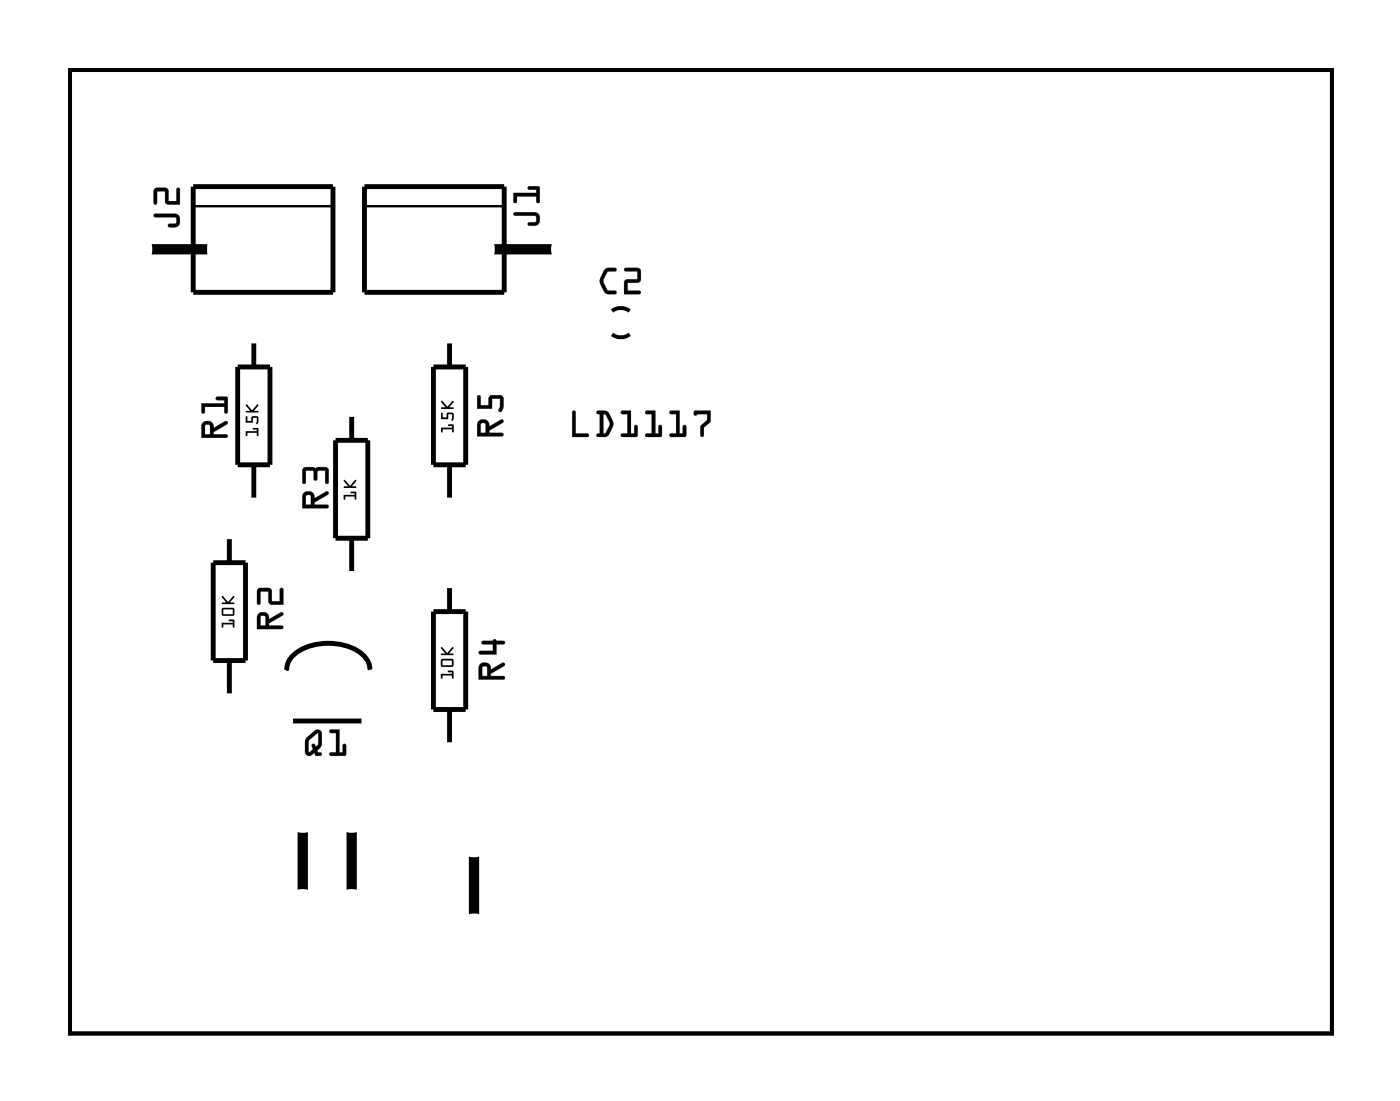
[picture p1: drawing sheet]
<svg xmlns="http://www.w3.org/2000/svg" width="73mm" height="57mm" viewBox="0 0 73 57" stroke-linecap="round" stroke-linejoin="round" font-family="sans-serif">
<path d="M3.6 3.6h65.5v50h-65.5zM31.8 17.4a.73 .73 0 0 0 .9 0M31.8 16.1a.73 .73 0 0 1 .9 0" fill="none" stroke="#000" stroke-width=".2"/>
<g fill="#000">
<path d="M3.6 3.6h65.5v50.1h-65.5zM3.6 3.6v50h65.5v-50z"/>
<path d="M8 11.1h1.1a.36 .36 0 0 1 .2 .3 .36 .36 0 0 1-.2 .4h-.3l-.1-.1 .1-.1h.3v-.3h-1zM8 9.8h.6l.1 .1v.5h.5v-.6h.1v.8h-.7v-.7h-.4v.6l-.2 .1z"/>
<path d="M8 11.1h1.1a.37 .37 0 0 1 .3 .3 .37 .37 0 0 1-.3 .4h-.3a.1 .1 0 0 1-.1-.1 .1 .1 0 0 1 .1-.1h.3v-.3h-1zM8 11.1l.1 .2h1v.3l-.4 .1 .1 .1h.3a.35 .35 0 0 0 .2-.4 .35 .35 0 0 0-.2-.3zM8 9.8h.7v.6h.5v-.6a.1 .1 0 0 1 0-.1 .1 .1 0 0 1 .1 .1v.8h-.7v-.7h-.4v.6a.1 .1 0 0 1-.1 .1 .1 .1 0 0 1-.1-.1zM8 9.8v.8l.1-.1v-.6h.5v.7h.7v-.8h-.1v.7h-.5v-.6l-.1-.1z"/>
<path d="M26.7 11h1.1a.36 .36 0 0 1 .2 .4 .36 .36 0 0 1-.2 .3h-.3l-.1-.1 .1-.1h.3v-.3h-1.1zM26.7 10h1.1v-.2h-.3l-.1-.1h.6v.8h-.2v-.3h-1v.3h-.1z"/>
<path d="M26.7 11h1.1a.37 .37 0 0 1 .2 .4 .37 .37 0 0 1-.2 .3h-.3a.1 .1 0 0 1-.1-.1 .1 .1 0 0 1 .1-.1h.3v-.3h-1.1zM26.7 11.1v.1h1.1v.3l-.4 .1 .1 .1h.3a.35 .35 0 0 0 .2-.3 .35 .35 0 0 0-.2-.4zM26.6 10h1.2v-.2l-.3 .1a.1 .1 0 0 1-.1-.1 .1 .1 0 0 1 .1-.1h.5v.8a.1 .1 0 0 1-.1 0 .1 .1 0 0 1-.1 0v-.3h-1v.3a.1 .1 0 0 1-.1 0 .1 .1 0 0 1-.1 0zM26.7 10v.5h.1v-.3h1l.1 .3h.1v-.8h-.6l.1 .1h.3v.2z"/>
<path d="M31.4 14l.5-.1a.1 .1 0 0 1 .1 .1 .1 .1 0 0 1-.1 .1h-.4l-.2 .5 .2 .5h.4a.1 .1 0 0 1 .1 .1 .1 .1 0 0 1-.1 .1l-.5-.1-.2-.4-.1-.3zM31.4 14l-.2 .4a.83 .83 0 0 0 .3 .8l.4 .1 .1-.1-.1-.1h-.4l-.2-.4v-.2l.2-.4h.4l.1-.1-.1-.1h-.3zM32.4 13.9h.7l.2 .1-.1 .6-.6 .1v.4h.6a.1 .1 0 0 1 .1 .1 .1 .1 0 0 1-.1 .1h-.8v-.8h.7v-.4h-.7zM32.4 13.9l.1 .2h.6v.4l-.6 .1-.1 .7h.8v-.2h-.6v-.4l.6-.1v-.6l-.1-.1z"/>
<path d="M31.4 14l.2-.1 .4 .1-.1 .1h-.4l-.2 .5 .2 .5h.4l.1 .1-.1 .1a.6 .6 0 0 1-.8-.6l.1-.3zM32.4 13.9h.7l.2 .1-.1 .6-.6 .1v.4h.6v.2h-.8v-.7l.7-.1v-.4h-.6z"/>
<path d="M10.5 21.9a.32 .32 0 0 1 .4 0 .32 .32 0 0 1 .2 .3l.7-.3v.1l-.7 .4v.1h.6l.1 .2h-1.3zM10.7 22.1l-.1 .4h.3v-.4zM10.5 20.9h1.1v-.1h-.3l-.1-.2h.6v.8h-.1l-.1-.3h-1v.3l-.1 .1z"/>
<path d="M10.5 21.9a.32 .32 0 0 1 .4 0 .32 .32 0 0 1 .2 .3l.6-.3a.1 .1 0 0 1 .1 0 .1 .1 0 0 1 0 .1l-.7 .4v.1h.6a.1 .1 0 0 1 .1 .1 .1 .1 0 0 1-.1 .1h-1.2v-.6zM10.5 21.9v.8h1.3l-.1-.1h-.6v-.2l.7-.4v-.1l-.7 .3a.31 .31 0 0 0-.2-.3 .31 .31 0 0 0-.4 0zM10.7 22.1l-.1 .4h.3v-.4zM10.7 22.1h.2v.5h-.3zM10.5 20.9h1.1v-.1h-.3a.1 .1 0 0 1-.1-.1 .1 .1 0 0 1 .1-.1h.5v.8a.1 .1 0 0 1-.1 .1 .1 .1 0 0 1-.1-.1v-.3h-1v.3a.1 .1 0 0 1-.1 .1 .1 .1 0 0 1 0-.1zM10.5 20.9v.5h.1v-.3h1.1v.3h.1v-.8l-.6 .1 .1 .1h.4v.1z"/>
<path d="M11.5 32.3h.6v-.1h-.2h.2l.1 .4h-.1v-.2h-.5l-.1 .2zM11.5 31.6h.6l.1 .3-.6 .1zM11.6 31.6v.3h.5v-.3zM11.5 30.9l.3 .3 .3-.3-.2 .4h.3l-.7 .1v-.1h.2z"/>
<path d="M11.5 32.3h.6v-.1h-.2h.2l.1 .4h-.1v-.2h-.5l-.1 .2zM11.5 32.3v.3l.1-.2h.5v.2h.1l-.1-.4h-.2h.2v.1zM11.5 31.6h.6l.1 .3-.6 .1zM11.5 31.6l.1 .4 .6-.1-.1-.3zM11.6 31.6v.3h.5v-.3zM11.6 31.6h.5v.3h-.5zM11.5 30.9l.3 .3 .3-.3-.2 .4h.3l-.7 .1v-.1h.2zM11.5 30.9l.2 .4h-.2v.1l.7-.1h-.3l.2-.4-.3 .3z"/>
<path d="M12.8 22.4h.5v-.1l-.2-.1h.3v.4h-.1v-.1h-.5v.1zM12.8 21.6v.3h.2l.1-.3h.3v.4h-.1v-.3h-.2v.2h-.3zM12.8 21l.3 .3 .3-.3-.2 .3 .2 .1h-.6v-.1h.2z"/>
<path d="M12.8 22.4h.5v-.1l-.2-.1h.3v.4h-.1v-.1h-.5v.1zM12.8 22.4v.2v-.1h.5v.1h.1v-.4h-.3l.2 .1v.1zM12.8 21.6v.3h.2l.1-.3h.3v.4h-.1v-.3h-.2v.2h-.3zM12.8 21.6v.3h.3v-.2h.2v.3h.1v-.4h-.3l-.1 .3h-.2v-.3zM12.8 21l.3 .3 .3-.3-.2 .3 .2 .1h-.6v-.1h.2zM12.8 21l.2 .3h-.2v.1h.6l-.2-.1 .2-.3-.3 .3z"/>
<path d="M13.4 31.9a.32 .32 0 0 1 .4-.1 .32 .32 0 0 1 .2 .3l.6-.3 .1 .1-.7 .5v.1h.6l.1 .1-1.4 .1zM13.5 32v.5h.3v-.5zM13.4 30.6l.6-.1 .1 .2v.5h.4v-.6l.1-.1 .1 .9-.7-.1-.1-.6h-.4v.6l-.1 .1z"/>
<path d="M13.4 31.9a.32 .32 0 0 1 .4-.1 .32 .32 0 0 1 .2 .3l.6-.3a.1 .1 0 0 1 .1 0 .1 .1 0 0 1 0 .2l-.7 .4v.1h.6a.1 .1 0 0 1 .1 .1 .1 .1 0 0 1-.1 .1h-1.3v-.7zM13.4 31.9l-.1 .8 1.4-.1-.1-.1h-.6v-.2l.7-.4-.1-.1-.6 .4a.31 .31 0 0 0-.2-.4 .31 .31 0 0 0-.4 .1zM13.5 32v.5h.3v-.5zM13.5 32h.3v.5h-.3zM13.4 30.6h.7v.6h.4v-.6a.1 .1 0 0 1 .1-.1 .1 .1 0 0 1 .1 .1v.8l-.7-.1-.1-.6h-.4v.6a.1 .1 0 0 1-.1 .1 .1 .1 0 0 1-.1-.1zM13.4 30.6v.8l.1-.1v-.6h.4l.1 .6 .7 .1-.1-.9-.1 .1v.6h-.4v-.5l-.1-.2z"/>
<path d="M16 38.2l.4-.3h.2l.1 .8-.2 .3v.1l.1-.1a.1 .1 0 0 1 .1 .1 .1 .1 0 0 1-.1 .1h-.2l-.1-.1-.2 .1h-.2a.94 .94 0 0 1 0-.8zM16 38.3a.97 .97 0 0 0-.1 .8l.1 .1 .3-.1 .1 .1h.3v-.1h-.2l-.1-.2 .3-.2v-.6a.21 .21 0 0 0-.1-.2 .21 .21 0 0 0-.2 0zM16.1 38.4v.7l.2-.2-.1-.2a.11 .11 0 0 1 .1-.1 .11 .11 0 0 1 .1 .2l.1-.2v-.5zM16.1 38.4l.4-.4v.6a.14 .14 0 0 1-.1 .2 .14 .14 0 0 1-.1-.2l-.1 .1 .1 .2-.3 .2zM17.1 37.9h.5v1.2h.2v-.4a.1 .1 0 0 1 .1-.1 .1 .1 0 0 1 .1 .1l-.1 .5h-.7a.1 .1 0 0 1-.1-.1 .1 .1 0 0 1 .1-.1l.2 .1v-1.1h-.3zM17.1 37.9l.1 .1h.3v1.1h-.3l-.1 .1h.8v-.6l-.1 .1v.4h-.2v-1.2z"/>
<path d="M16 38.3l.4-.4h.2l.1 .8-.2 .3 .2 .1-.1 .1h-.2l-.1-.1-.3 .1-.1-.1a.98 .98 0 0 1 .1-.8zM16.1 38.4l-.1 .6 .3-.1-.1-.2a.11 .11 0 0 1 .1-.1 .11 .11 0 0 1 .1 .2l.1-.2v-.5zM17.1 37.9h.5v1.2h.2v-.4l.1-.1v.6h-.8l.1-.1h.2v-1.1h-.2z"/>
<path d="M15.8 25.6a.32 .32 0 0 1 .4-.1 .32 .32 0 0 1 .1 .4l.7-.4v.1l-.7 .5v.1h.7l.1 .1-1.4 .1zM15.9 25.7v.5h.2v-.5zM15.7 24.3h1.2l.2 .1v.7h-.2v-.7l-.4 .1v.4h-.1h-.1v-.5h-.4v.6l-.1 .1z"/>
<path d="M15.8 25.6a.32 .32 0 0 1 .4-.1 .32 .32 0 0 1 .1 .4l.6-.4a.1 .1 0 0 1 .2 0 .11 .11 0 0 1-.1 .2l-.7 .4v.1h.7a.1 .1 0 0 1 .1 .1 .1 .1 0 0 1-.1 .1h-1.3v-.6zM15.8 25.6l-.1 .8 1.3-.1v-.1h-.7v-.1l.7-.4v-.2l-.7 .4a.31 .31 0 0 0-.1-.4 .31 .31 0 0 0-.4 .1zM15.9 25.7v.5h.2v-.5zM15.9 25.7h.2l.1 .5h-.3zM15.7 24.3h1.3l.1 .1v.6a.1 .1 0 0 1-.1 .1 .1 .1 0 0 1-.1-.1v-.6l-.4 .1v.4a.1 .1 0 0 1-.1 .1 .1 .1 0 0 1-.1-.1v-.4l-.4-.1v.6a.1 .1 0 0 1-.1 .1 .1 .1 0 0 1-.1-.1zM15.8 24.3v.8l.1-.1v-.6h.4v.5h.1h.1v-.5h.4v.7h.1l.1-.7-.2-.1z"/>
<path d="M17.8 25.7h.6v-.1l-.2-.1h.3v.4h-.1v-.1h-.5v.1zM17.8 24.9l.4 .3 .3-.3-.2 .3 .2 .1h-.6v-.1h.2z"/>
<path d="M17.8 25.7h.6v-.1l-.2-.1h.3v.4h-.1v-.1h-.5v.1zM17.8 25.7l.1 .2v-.1h.5v.1h.1v-.4h-.3l.2 .1v.1zM17.8 24.9l.4 .3 .3-.3-.2 .3 .2 .1h-.6v-.1h.2zM17.9 24.9l.2 .3h-.2v.1h.6l-.2-.1 .2-.3-.3 .3z"/>
<path d="M22.9 35h.6v-.1l-.3-.1h.3v.4v-.1h-.5l-.1 .1zM22.9 34.2h.6v.4h-.6zM23 34.3v.2h.5v-.2zM22.9 33.6l.3 .3 .3-.3-.2 .3 .2 .1h-.6v-.1h.2z"/>
<path d="M22.9 35h.6v-.1l-.3-.1h.3v.4v-.1h-.5l-.1 .1zM22.9 35v.2l.1-.1h.5v.1v-.4h-.3l.3 .1v.1zM22.9 34.2h.6v.4h-.6zM22.9 34.2v.4h.6v-.4zM23 34.3v.2h.5v-.2zM23 34.3h.5v.2h-.5zM22.9 33.6l.3 .3 .3-.3-.2 .3 .2 .1h-.6v-.1h.2zM22.9 33.6l.2 .3h-.2v.1h.6l-.2-.1 .2-.3-.3 .3z"/>
<path d="M22.9 22.2h.6v-.1h-.2l.2-.1 .1 .4h-.1v-.1h-.5l-.1 .1zM22.9 21.4h.1v.3h.2v-.3h.3v.4h-.1l.1-.3h-.2v.3h-.4zM22.9 20.8l.3 .3 .3-.3-.2 .3 .3 .1h-.7v-.1h.2z"/>
<path d="M22.9 22.2h.6v-.1h-.2l.2-.1 .1 .4h-.1v-.1h-.5l-.1 .1zM22.9 22.2v.2l.1-.1h.5v.1v-.4l-.2 .1h.2v.1zM22.9 21.4h.1v.3h.2v-.3h.3v.4h-.1l.1-.3h-.2v.3h-.4zM22.9 21.4v.4h.4v-.3h.2l-.1 .3h.1v-.4h-.3v.3h-.2v-.3zM22.9 20.8l.3 .3 .3-.3-.2 .3 .3 .1h-.7v-.1h.2zM22.9 20.8l.2 .3h-.2v.1h.6l-.2-.1 .2-.3-.3 .3z"/>
<path d="M24.8 21.9a.32 .32 0 0 1 .4-.1 .32 .32 0 0 1 .2 .3l.7-.3v.1l-.7 .5v.1h.6l.1 .1h-1.3zM25 22l-.1 .5h.3v-.5zM24.8 20.5l.1 .1v.4h.5v-.4l.6-.1 .1 .2v.4a.15 .15 0 0 1 0 .2 .15 .15 0 0 1-.2 0l.1-.6h-.5v.5h-.7z"/>
<path d="M24.8 21.8a.32 .32 0 0 1 .4 0 .32 .32 0 0 1 .2 .3l.6-.3a.1 .1 0 0 1 .1 0 .1 .1 0 0 1 0 .2l-.7 .4v.1h.6a.1 .1 0 0 1 .1 .1 .1 .1 0 0 1-.1 .1h-1.2v-.7zM24.9 21.9l-.1 .7h1.3l-.1-.1h-.6v-.2l.7-.4v-.1l-.7 .4a.31 .31 0 0 0-.2-.4 .31 .31 0 0 0-.3 .1zM25 22l-.1 .5h.3v-.5zM25 22h.2v.5h-.3zM24.8 20.5l.1 .1v.4h.5v-.4l.6-.1 .1 .2v.6a.11 .11 0 0 1-.2 .1 .1 .1 0 0 1 0-.1l.1-.6h-.5v.5h-.7zM24.8 20.5v.7h.7v-.5h.5l-.1 .6v.1l.1-.1 .1-.6-.1-.2-.6 .1v.4h-.5v-.4z"/>
<path d="M24.9 34.5a.32 .32 0 0 1 .4-.1 .32 .32 0 0 1 .2 .4l.7-.4v.1l-.7 .5v.1h.6l.1 .1-1.4 .1zM25.1 34.6l-.1 .5h.3v-.5zM25 33.3h.6l.1-.1 .5 .2h-.4v.6h-.9v-.1v-.1h.7v-.4h-.5z"/>
<path d="M24.9 34.5a.32 .32 0 0 1 .4-.1 .32 .32 0 0 1 .2 .4l.6-.4a.1 .1 0 0 1 .1 0 .1 .1 0 0 1 0 .2l-.7 .4v.1h.6a.1 .1 0 0 1 .1 .1 .1 .1 0 0 1-.1 .1h-1.3v-.6zM24.9 34.5l-.1 .8 1.4-.1-.1-.1h-.6v-.1l.7-.4v-.2l-.7 .4a.31 .31 0 0 0-.2-.4 .31 .31 0 0 0-.4 .1zM25.1 34.6l-.1 .5h.3v-.5zM25 34.6h.3v.5h-.3zM25 33.3h.6a.09 .09 0 0 1 .1-.1 .09 .09 0 0 1 .1 .1h.3a.1 .1 0 0 1 .1 .1 .1 .1 0 0 1-.1 .1l-.3-.1v.6h-.9a.1 .1 0 0 1-.1-.1 .1 .1 0 0 1 .1-.1h.7v-.4h-.6zM25 33.3l.1 .1h.5v.4h-.7v.1v.1h.9v-.6h.3h.1l-.5-.2-.1 .1z"/>
<path d="M29.7 21.3l.2 .1v1.1h.6a.1 .1 0 0 1 .1 .1 .1 .1 0 0 1-.1 .1h-.8zM29.7 21.4v1.3h.8v-.2h-.6v-1.1zM31 21.3l.5 .1 .3 .6-.2 .6-.5 .1a.1 .1 0 0 1-.1-.1 .1 .1 0 0 1 .1-.1v-1h-.1zM31 21.4v.1h.1v1h-.1v.1l.4 .1 .4-.5v-.4l-.3-.4zM31.3 21.5v1h.1l.2-.5-.2-.5zM31.3 21.5h.2l.2 .5-.3 .5h-.1zM32.2 21.3h.6l-.1 1.2h.2v-.4a.1 .1 0 0 1 .1 0 .1 .1 0 0 1 .1 0v.6h-.8a.1 .1 0 0 1-.1-.1 .1 .1 0 0 1 .1-.1h.3v-1h-.3zM32.3 21.4v.1h.3v1h-.3l-.1 .1 .8 .1v-.6h-.1v.4h-.2v-1.2zM33.5 21.3h.5v1.2h.2v-.4a.1 .1 0 0 1 .1 0 .1 .1 0 0 1 .1 0l-.1 .6h-.7a.1 .1 0 0 1-.1-.1 .1 .1 0 0 1 .1-.1h.2v-1h-.3zM33.5 21.4v.1h.3v1h-.3v.1l.8 .1v-.6h-.1v.4h-.2v-1.2zM34.8 21.3h.5v1.2h.1v-.4a.1 .1 0 0 1 .1 0 .1 .1 0 0 1 .1 0v.6h-.8a.1 .1 0 0 1-.1-.1 .1 .1 0 0 1 .1-.1h.3v-1h-.3zM34.8 21.4v.1h.3v1h-.3v.1l.8 .1v-.6h-.1v.4h-.2v-1.2zM36 21.3h.9v.6l-.4 .3v.4a.1 .1 0 0 1-.1 .1 .1 .1 0 0 1 0-.1v-.5l.3-.3v-.3h-.5l-.1 .1zM36 21.4l.1 .2 .6-.1v.3l-.3 .3v.5l.1 .1v-.5l.4-.3v-.6z"/>
<path d="M29.7 21.3l.2 .1v1.1h.6v.2h-.8zM31 21.3l.5 .1a.8 .8 0 0 1 .1 1.1l-.1 .2-.5-.1v-.1h.1v-1h-.1zM31.3 21.5v1h.1l.3-.5-.2-.5zM32.3 21.3h.4v1.2h.2v-.4h.1v.6l-.8-.1 .1-.1h.3v-1h-.3zM33.5 21.3h.5v1.2h.2v-.4h.1v.6l-.8-.1v-.1h.3v-1h-.3zM34.8 21.3h.5v1.2h.1l.1-.4h.1v.6l-.8-.1v-.1h.3v-1h-.3zM36 21.3h.9v.6l-.4 .3v.5l-.1-.1v-.5l.3-.3v-.3l-.6 .1z"/>
</g>
<g fill="none" stroke="#000" stroke-width=".25">
<path d="M10 9.7h7.3v5.5h-7.3zM12.3 19h1.7v5.1h-1.7zM13.2 17.7v1.3M18.9 9.7h7.3v5.5h-7.3zM22.5 19h1.7v5.1h-1.7zM23.3 17.7v1.3M11.1 29.2h1.6v5.1h-1.6zM11.9 27.9v1.3M11.9 34.3v1.8M13.2 24.1v1.9M15.2 37.4h3.6M17.4 22.9h1.7v5h-1.7z"/>
<path d="M18.3 21.5v1.4M18.3 27.9v1.9M19.2 34.7a1.92 1.92 0 0 0-2.2-1.3 2.34 2.34 0 0 0-2 1l-.1 .3M22.5 31.7h1.7v5.1h-1.7zM23.3 24.1v1.9M23.3 30.4v1.3M23.3 36.8v1.9"/>
</g>
<path d="M10 10.7h7.3M18.9 10.7h7.3" fill="none" stroke="#000" stroke-width=".13"/>
<path d="M7.8 12.9h3.2M25.6 12.9h3.1M15.7 43.1v3.2M18.3 43.1v3.2M24.6 44.4v3.1" fill="none" stroke="#000" stroke-width=".53"/>
<circle cx="13.2" cy="26.9" r=".7" fill="#fff"/>
<circle cx="13.2" cy="26.9" r=".7" fill="none" stroke="#fff" stroke-width=".76" stroke-linecap="butt"/>
<circle cx="13.2" cy="16.7" r=".7" fill="#fff"/>
<circle cx="13.2" cy="16.7" r=".7" fill="none" stroke="#fff" stroke-width=".76" stroke-linecap="butt"/>
<circle cx="11.9" cy="37.1" r=".7" fill="#fff"/>
<circle cx="11.9" cy="37.1" r=".7" fill="none" stroke="#fff" stroke-width=".76" stroke-linecap="butt"/>
<circle cx="11.9" cy="26.9" r=".7" fill="#fff"/>
<circle cx="11.9" cy="26.9" r=".7" fill="none" stroke="#fff" stroke-width=".76" stroke-linecap="butt"/>
<circle cx="18.3" cy="30.7" r=".7" fill="#fff"/>
<circle cx="18.3" cy="30.7" r=".7" fill="none" stroke="#fff" stroke-width=".76" stroke-linecap="butt"/>
<circle cx="18.3" cy="20.6" r=".7" fill="#fff"/>
<circle cx="18.3" cy="20.6" r=".7" fill="none" stroke="#fff" stroke-width=".76" stroke-linecap="butt"/>
<circle cx="23.3" cy="39.6" r=".7" fill="#fff"/>
<circle cx="23.3" cy="39.6" r=".7" fill="none" stroke="#fff" stroke-width=".76" stroke-linecap="butt"/>
<circle cx="23.3" cy="29.4" r=".7" fill="#fff"/>
<circle cx="23.3" cy="29.4" r=".7" fill="none" stroke="#fff" stroke-width=".76" stroke-linecap="butt"/>
<circle cx="23.3" cy="26.9" r=".7" fill="#fff"/>
<circle cx="23.3" cy="26.9" r=".7" fill="none" stroke="#fff" stroke-width=".76" stroke-linecap="butt"/>
<circle cx="23.3" cy="16.7" r=".7" fill="#fff"/>
<circle cx="23.3" cy="16.7" r=".7" fill="none" stroke="#fff" stroke-width=".76" stroke-linecap="butt"/>
<circle cx="19.5" cy="35.8" r=".7" fill="#fff"/>
<circle cx="19.5" cy="35.8" r=".7" fill="none" stroke="#fff" stroke-width=".76" stroke-linecap="butt"/>
<circle cx="17" cy="35.8" r=".7" fill="#fff"/>
<circle cx="17" cy="35.8" r=".7" fill="none" stroke="#fff" stroke-width=".76" stroke-linecap="butt"/>
<circle cx="14.4" cy="35.8" r=".7" fill="#fff"/>
<circle cx="14.4" cy="35.8" r=".7" fill="none" stroke="#fff" stroke-width=".76" stroke-linecap="butt"/>
<path d="M20 12.2h1.6v1.5h-1.6z" fill="#fff"/>
<path d="M20 12.2h1.6v1.5h-1.6z" fill="none" stroke="#fff" stroke-width=".76" stroke-linecap="butt"/>
<circle cx="20.8" cy="12.9" r=".76" fill="#fff"/>
<circle cx="20.8" cy="12.9" r=".76" fill="none" stroke="#fff" stroke-width=".76" stroke-linecap="butt"/>
<circle cx="24.3" cy="12.9" r=".76" fill="#fff"/>
<circle cx="24.3" cy="12.9" r=".76" fill="none" stroke="#fff" stroke-width=".76" stroke-linecap="butt"/>
<path d="M11.1 12.2h1.6v1.5h-1.6z" fill="#fff"/>
<path d="M11.1 12.2h1.6v1.5h-1.6z" fill="none" stroke="#fff" stroke-width=".76" stroke-linecap="butt"/>
<circle cx="11.9" cy="12.9" r=".76" fill="#fff"/>
<circle cx="11.9" cy="12.9" r=".76" fill="none" stroke="#fff" stroke-width=".76" stroke-linecap="butt"/>
<circle cx="15.4" cy="12.9" r=".76" fill="#fff"/>
<circle cx="15.4" cy="12.9" r=".76" fill="none" stroke="#fff" stroke-width=".76" stroke-linecap="butt"/>
<path d="M30.2 23.6h1.5v1.6h-1.5z" fill="#fff"/>
<path d="M30.2 23.6h1.5v1.6h-1.5z" fill="none" stroke="#fff" stroke-width=".76" stroke-linecap="butt"/>
<circle cx="31" cy="24.4" r=".79" fill="#fff"/>
<circle cx="31" cy="24.4" r=".79" fill="none" stroke="#fff" stroke-width=".76" stroke-linecap="butt"/>
<circle cx="33.5" cy="24.4" r=".79" fill="#fff"/>
<circle cx="33.5" cy="24.4" r=".79" fill="none" stroke="#fff" stroke-width=".76" stroke-linecap="butt"/>
<circle cx="36" cy="24.4" r=".79" fill="#fff"/>
<circle cx="36" cy="24.4" r=".79" fill="none" stroke="#fff" stroke-width=".76" stroke-linecap="butt"/>
<circle cx="24.6" cy="12.9" r=".7" fill="#fff"/>
<circle cx="24.6" cy="12.9" r=".7" fill="none" stroke="#fff" stroke-width=".76" stroke-linecap="butt"/>
<circle cx="29.7" cy="12.9" r=".7" fill="#fff"/>
<circle cx="29.7" cy="12.9" r=".7" fill="none" stroke="#fff" stroke-width=".76" stroke-linecap="butt"/>
<circle cx="6.8" cy="12.9" r=".7" fill="#fff"/>
<circle cx="6.8" cy="12.9" r=".7" fill="none" stroke="#fff" stroke-width=".76" stroke-linecap="butt"/>
<circle cx="11.9" cy="12.9" r=".7" fill="#fff"/>
<circle cx="11.9" cy="12.9" r=".7" fill="none" stroke="#fff" stroke-width=".76" stroke-linecap="butt"/>
<circle cx="24.6" cy="48.5" r=".7" fill="#fff"/>
<circle cx="24.6" cy="48.5" r=".7" fill="none" stroke="#fff" stroke-width=".76" stroke-linecap="butt"/>
<circle cx="24.6" cy="43.4" r=".7" fill="#fff"/>
<circle cx="24.6" cy="43.4" r=".7" fill="none" stroke="#fff" stroke-width=".76" stroke-linecap="butt"/>
<circle cx="18.3" cy="47.2" r=".7" fill="#fff"/>
<circle cx="18.3" cy="47.2" r=".7" fill="none" stroke="#fff" stroke-width=".76" stroke-linecap="butt"/>
<circle cx="18.3" cy="42.1" r=".7" fill="#fff"/>
<circle cx="18.3" cy="42.1" r=".7" fill="none" stroke="#fff" stroke-width=".76" stroke-linecap="butt"/>
<circle cx="15.7" cy="47.2" r=".7" fill="#fff"/>
<circle cx="15.7" cy="47.2" r=".7" fill="none" stroke="#fff" stroke-width=".76" stroke-linecap="butt"/>
<circle cx="15.7" cy="42.1" r=".7" fill="#fff"/>
<circle cx="15.7" cy="42.1" r=".7" fill="none" stroke="#fff" stroke-width=".76" stroke-linecap="butt"/>
<circle cx="31" cy="16.7" r=".64" fill="#fff"/>
<circle cx="31" cy="16.7" r=".64" fill="none" stroke="#fff" stroke-width=".76" stroke-linecap="butt"/>
<circle cx="33.5" cy="16.7" r=".64" fill="#fff"/>
<circle cx="33.5" cy="16.7" r=".64" fill="none" stroke="#fff" stroke-width=".76" stroke-linecap="butt"/>
<circle cx="41.1" cy="15.5" r=".45" fill="#fff"/>
<circle cx="41.1" cy="15.5" r=".45" fill="none" stroke="#fff" stroke-width=".58"/>
<circle cx="63.9" cy="10.4" r=".45" fill="#fff"/>
<circle cx="63.9" cy="10.4" r=".45" fill="none" stroke="#fff" stroke-width=".58"/>
<circle cx="63.9" cy="12.9" r=".45" fill="#fff"/>
<circle cx="63.9" cy="12.9" r=".45" fill="none" stroke="#fff" stroke-width=".58"/>
<circle cx="63.9" cy="15.5" r=".45" fill="#fff"/>
<circle cx="63.9" cy="15.5" r=".45" fill="none" stroke="#fff" stroke-width=".58"/>
<circle cx="63.9" cy="18" r=".45" fill="#fff"/>
<circle cx="63.9" cy="18" r=".45" fill="none" stroke="#fff" stroke-width=".58"/>
<circle cx="63.9" cy="20.5" r=".45" fill="#fff"/>
<circle cx="63.9" cy="20.5" r=".45" fill="none" stroke="#fff" stroke-width=".58"/>
<circle cx="41.1" cy="12.9" r=".45" fill="#fff"/>
<circle cx="41.1" cy="12.9" r=".45" fill="none" stroke="#fff" stroke-width=".58"/>
<circle cx="41.1" cy="10.4" r=".45" fill="#fff"/>
<circle cx="41.1" cy="10.4" r=".45" fill="none" stroke="#fff" stroke-width=".58"/>
<circle cx="41.1" cy="18" r=".45" fill="#fff"/>
<circle cx="41.1" cy="18" r=".45" fill="none" stroke="#fff" stroke-width=".58"/>
<circle cx="63.9" cy="23.1" r=".45" fill="#fff"/>
<circle cx="63.9" cy="23.1" r=".45" fill="none" stroke="#fff" stroke-width=".58"/>
<circle cx="63.9" cy="25.6" r=".45" fill="#fff"/>
<circle cx="63.9" cy="25.6" r=".45" fill="none" stroke="#fff" stroke-width=".58"/>
<circle cx="63.9" cy="28.2" r=".45" fill="#fff"/>
<circle cx="63.9" cy="28.2" r=".45" fill="none" stroke="#fff" stroke-width=".58"/>
<circle cx="63.9" cy="30.7" r=".45" fill="#fff"/>
<circle cx="63.9" cy="30.7" r=".45" fill="none" stroke="#fff" stroke-width=".58"/>
<circle cx="63.9" cy="33.2" r=".45" fill="#fff"/>
<circle cx="63.9" cy="33.2" r=".45" fill="none" stroke="#fff" stroke-width=".58"/>
<circle cx="63.9" cy="35.8" r=".45" fill="#fff"/>
<circle cx="63.9" cy="35.8" r=".45" fill="none" stroke="#fff" stroke-width=".58"/>
<circle cx="63.9" cy="38.3" r=".45" fill="#fff"/>
<circle cx="63.9" cy="38.3" r=".45" fill="none" stroke="#fff" stroke-width=".58"/>
<circle cx="63.9" cy="40.8" r=".45" fill="#fff"/>
<circle cx="63.9" cy="40.8" r=".45" fill="none" stroke="#fff" stroke-width=".58"/>
<circle cx="63.9" cy="43.4" r=".45" fill="#fff"/>
<circle cx="63.9" cy="43.4" r=".45" fill="none" stroke="#fff" stroke-width=".58"/>
<circle cx="63.9" cy="45.9" r=".45" fill="#fff"/>
<circle cx="63.9" cy="45.9" r=".45" fill="none" stroke="#fff" stroke-width=".58"/>
<circle cx="41.1" cy="28.2" r=".45" fill="#fff"/>
<circle cx="41.1" cy="28.2" r=".45" fill="none" stroke="#fff" stroke-width=".58"/>
<circle cx="41.1" cy="30.7" r=".45" fill="#fff"/>
<circle cx="41.1" cy="30.7" r=".45" fill="none" stroke="#fff" stroke-width=".58"/>
<circle cx="41.1" cy="33.2" r=".45" fill="#fff"/>
<circle cx="41.1" cy="33.2" r=".45" fill="none" stroke="#fff" stroke-width=".58"/>
<circle cx="41.1" cy="35.8" r=".45" fill="#fff"/>
<circle cx="41.1" cy="35.8" r=".45" fill="none" stroke="#fff" stroke-width=".58"/>
<circle cx="41.1" cy="38.3" r=".45" fill="#fff"/>
<circle cx="41.1" cy="38.3" r=".45" fill="none" stroke="#fff" stroke-width=".58"/>
<circle cx="41.1" cy="40.8" r=".45" fill="#fff"/>
<circle cx="41.1" cy="40.8" r=".45" fill="none" stroke="#fff" stroke-width=".58"/>
<circle cx="41.1" cy="43.4" r=".45" fill="#fff"/>
<circle cx="41.1" cy="43.4" r=".45" fill="none" stroke="#fff" stroke-width=".58"/>
<circle cx="41.1" cy="45.9" r=".45" fill="#fff"/>
<circle cx="41.1" cy="45.9" r=".45" fill="none" stroke="#fff" stroke-width=".58"/>
<circle cx="41.1" cy="20.5" r=".45" fill="#fff"/>
<circle cx="41.1" cy="20.5" r=".45" fill="none" stroke="#fff" stroke-width=".58"/>
<circle cx="41.1" cy="23.1" r=".45" fill="#fff"/>
<circle cx="41.1" cy="23.1" r=".45" fill="none" stroke="#fff" stroke-width=".58"/>
<circle cx="41.1" cy="25.6" r=".45" fill="#fff"/>
<circle cx="41.1" cy="25.6" r=".45" fill="none" stroke="#fff" stroke-width=".58"/>
<circle cx="41.1" cy="15.5" r=".45" fill="#fff"/>
<circle cx="41.1" cy="15.5" r=".45" fill="none" stroke="#fff" stroke-width=".58"/>
<circle cx="63.9" cy="10.4" r=".45" fill="#fff"/>
<circle cx="63.9" cy="10.4" r=".45" fill="none" stroke="#fff" stroke-width=".58"/>
<circle cx="63.9" cy="12.9" r=".45" fill="#fff"/>
<circle cx="63.9" cy="12.9" r=".45" fill="none" stroke="#fff" stroke-width=".58"/>
<circle cx="63.9" cy="15.5" r=".45" fill="#fff"/>
<circle cx="63.9" cy="15.5" r=".45" fill="none" stroke="#fff" stroke-width=".58"/>
<circle cx="63.9" cy="18" r=".45" fill="#fff"/>
<circle cx="63.9" cy="18" r=".45" fill="none" stroke="#fff" stroke-width=".58"/>
<circle cx="63.9" cy="20.5" r=".45" fill="#fff"/>
<circle cx="63.9" cy="20.5" r=".45" fill="none" stroke="#fff" stroke-width=".58"/>
<circle cx="41.1" cy="12.9" r=".45" fill="#fff"/>
<circle cx="41.1" cy="12.9" r=".45" fill="none" stroke="#fff" stroke-width=".58"/>
<circle cx="41.1" cy="10.4" r=".45" fill="#fff"/>
<circle cx="41.1" cy="10.4" r=".45" fill="none" stroke="#fff" stroke-width=".58"/>
<circle cx="41.1" cy="18" r=".45" fill="#fff"/>
<circle cx="41.1" cy="18" r=".45" fill="none" stroke="#fff" stroke-width=".58"/>
<circle cx="63.9" cy="23.1" r=".45" fill="#fff"/>
<circle cx="63.9" cy="23.1" r=".45" fill="none" stroke="#fff" stroke-width=".58"/>
<circle cx="63.9" cy="25.6" r=".45" fill="#fff"/>
<circle cx="63.9" cy="25.6" r=".45" fill="none" stroke="#fff" stroke-width=".58"/>
<circle cx="63.9" cy="28.2" r=".45" fill="#fff"/>
<circle cx="63.9" cy="28.2" r=".45" fill="none" stroke="#fff" stroke-width=".58"/>
<circle cx="63.9" cy="30.7" r=".45" fill="#fff"/>
<circle cx="63.9" cy="30.7" r=".45" fill="none" stroke="#fff" stroke-width=".58"/>
<circle cx="63.9" cy="33.2" r=".45" fill="#fff"/>
<circle cx="63.9" cy="33.2" r=".45" fill="none" stroke="#fff" stroke-width=".58"/>
<circle cx="63.9" cy="35.8" r=".45" fill="#fff"/>
<circle cx="63.9" cy="35.8" r=".45" fill="none" stroke="#fff" stroke-width=".58"/>
<circle cx="63.9" cy="38.3" r=".45" fill="#fff"/>
<circle cx="63.9" cy="38.3" r=".45" fill="none" stroke="#fff" stroke-width=".58"/>
<circle cx="63.9" cy="40.8" r=".45" fill="#fff"/>
<circle cx="63.9" cy="40.8" r=".45" fill="none" stroke="#fff" stroke-width=".58"/>
<circle cx="63.9" cy="43.4" r=".45" fill="#fff"/>
<circle cx="63.9" cy="43.4" r=".45" fill="none" stroke="#fff" stroke-width=".58"/>
<circle cx="63.9" cy="45.9" r=".45" fill="#fff"/>
<circle cx="63.9" cy="45.9" r=".45" fill="none" stroke="#fff" stroke-width=".58"/>
<circle cx="41.1" cy="28.2" r=".45" fill="#fff"/>
<circle cx="41.1" cy="28.2" r=".45" fill="none" stroke="#fff" stroke-width=".58"/>
<circle cx="41.1" cy="30.7" r=".45" fill="#fff"/>
<circle cx="41.1" cy="30.7" r=".45" fill="none" stroke="#fff" stroke-width=".58"/>
<circle cx="41.1" cy="33.2" r=".45" fill="#fff"/>
<circle cx="41.1" cy="33.2" r=".45" fill="none" stroke="#fff" stroke-width=".58"/>
<circle cx="41.1" cy="35.8" r=".45" fill="#fff"/>
<circle cx="41.1" cy="35.8" r=".45" fill="none" stroke="#fff" stroke-width=".58"/>
<circle cx="41.1" cy="38.3" r=".45" fill="#fff"/>
<circle cx="41.1" cy="38.3" r=".45" fill="none" stroke="#fff" stroke-width=".58"/>
<circle cx="41.1" cy="40.8" r=".45" fill="#fff"/>
<circle cx="41.1" cy="40.8" r=".45" fill="none" stroke="#fff" stroke-width=".58"/>
<circle cx="41.1" cy="43.4" r=".45" fill="#fff"/>
<circle cx="41.1" cy="43.4" r=".45" fill="none" stroke="#fff" stroke-width=".58"/>
<circle cx="41.1" cy="45.9" r=".45" fill="#fff"/>
<circle cx="41.1" cy="45.9" r=".45" fill="none" stroke="#fff" stroke-width=".58"/>
<circle cx="41.1" cy="20.5" r=".45" fill="#fff"/>
<circle cx="41.1" cy="20.5" r=".45" fill="none" stroke="#fff" stroke-width=".58"/>
<circle cx="41.1" cy="23.1" r=".45" fill="#fff"/>
<circle cx="41.1" cy="23.1" r=".45" fill="none" stroke="#fff" stroke-width=".58"/>
<circle cx="41.1" cy="25.6" r=".45" fill="#fff"/>
<circle cx="41.1" cy="25.6" r=".45" fill="none" stroke="#fff" stroke-width=".58"/>
</svg>
